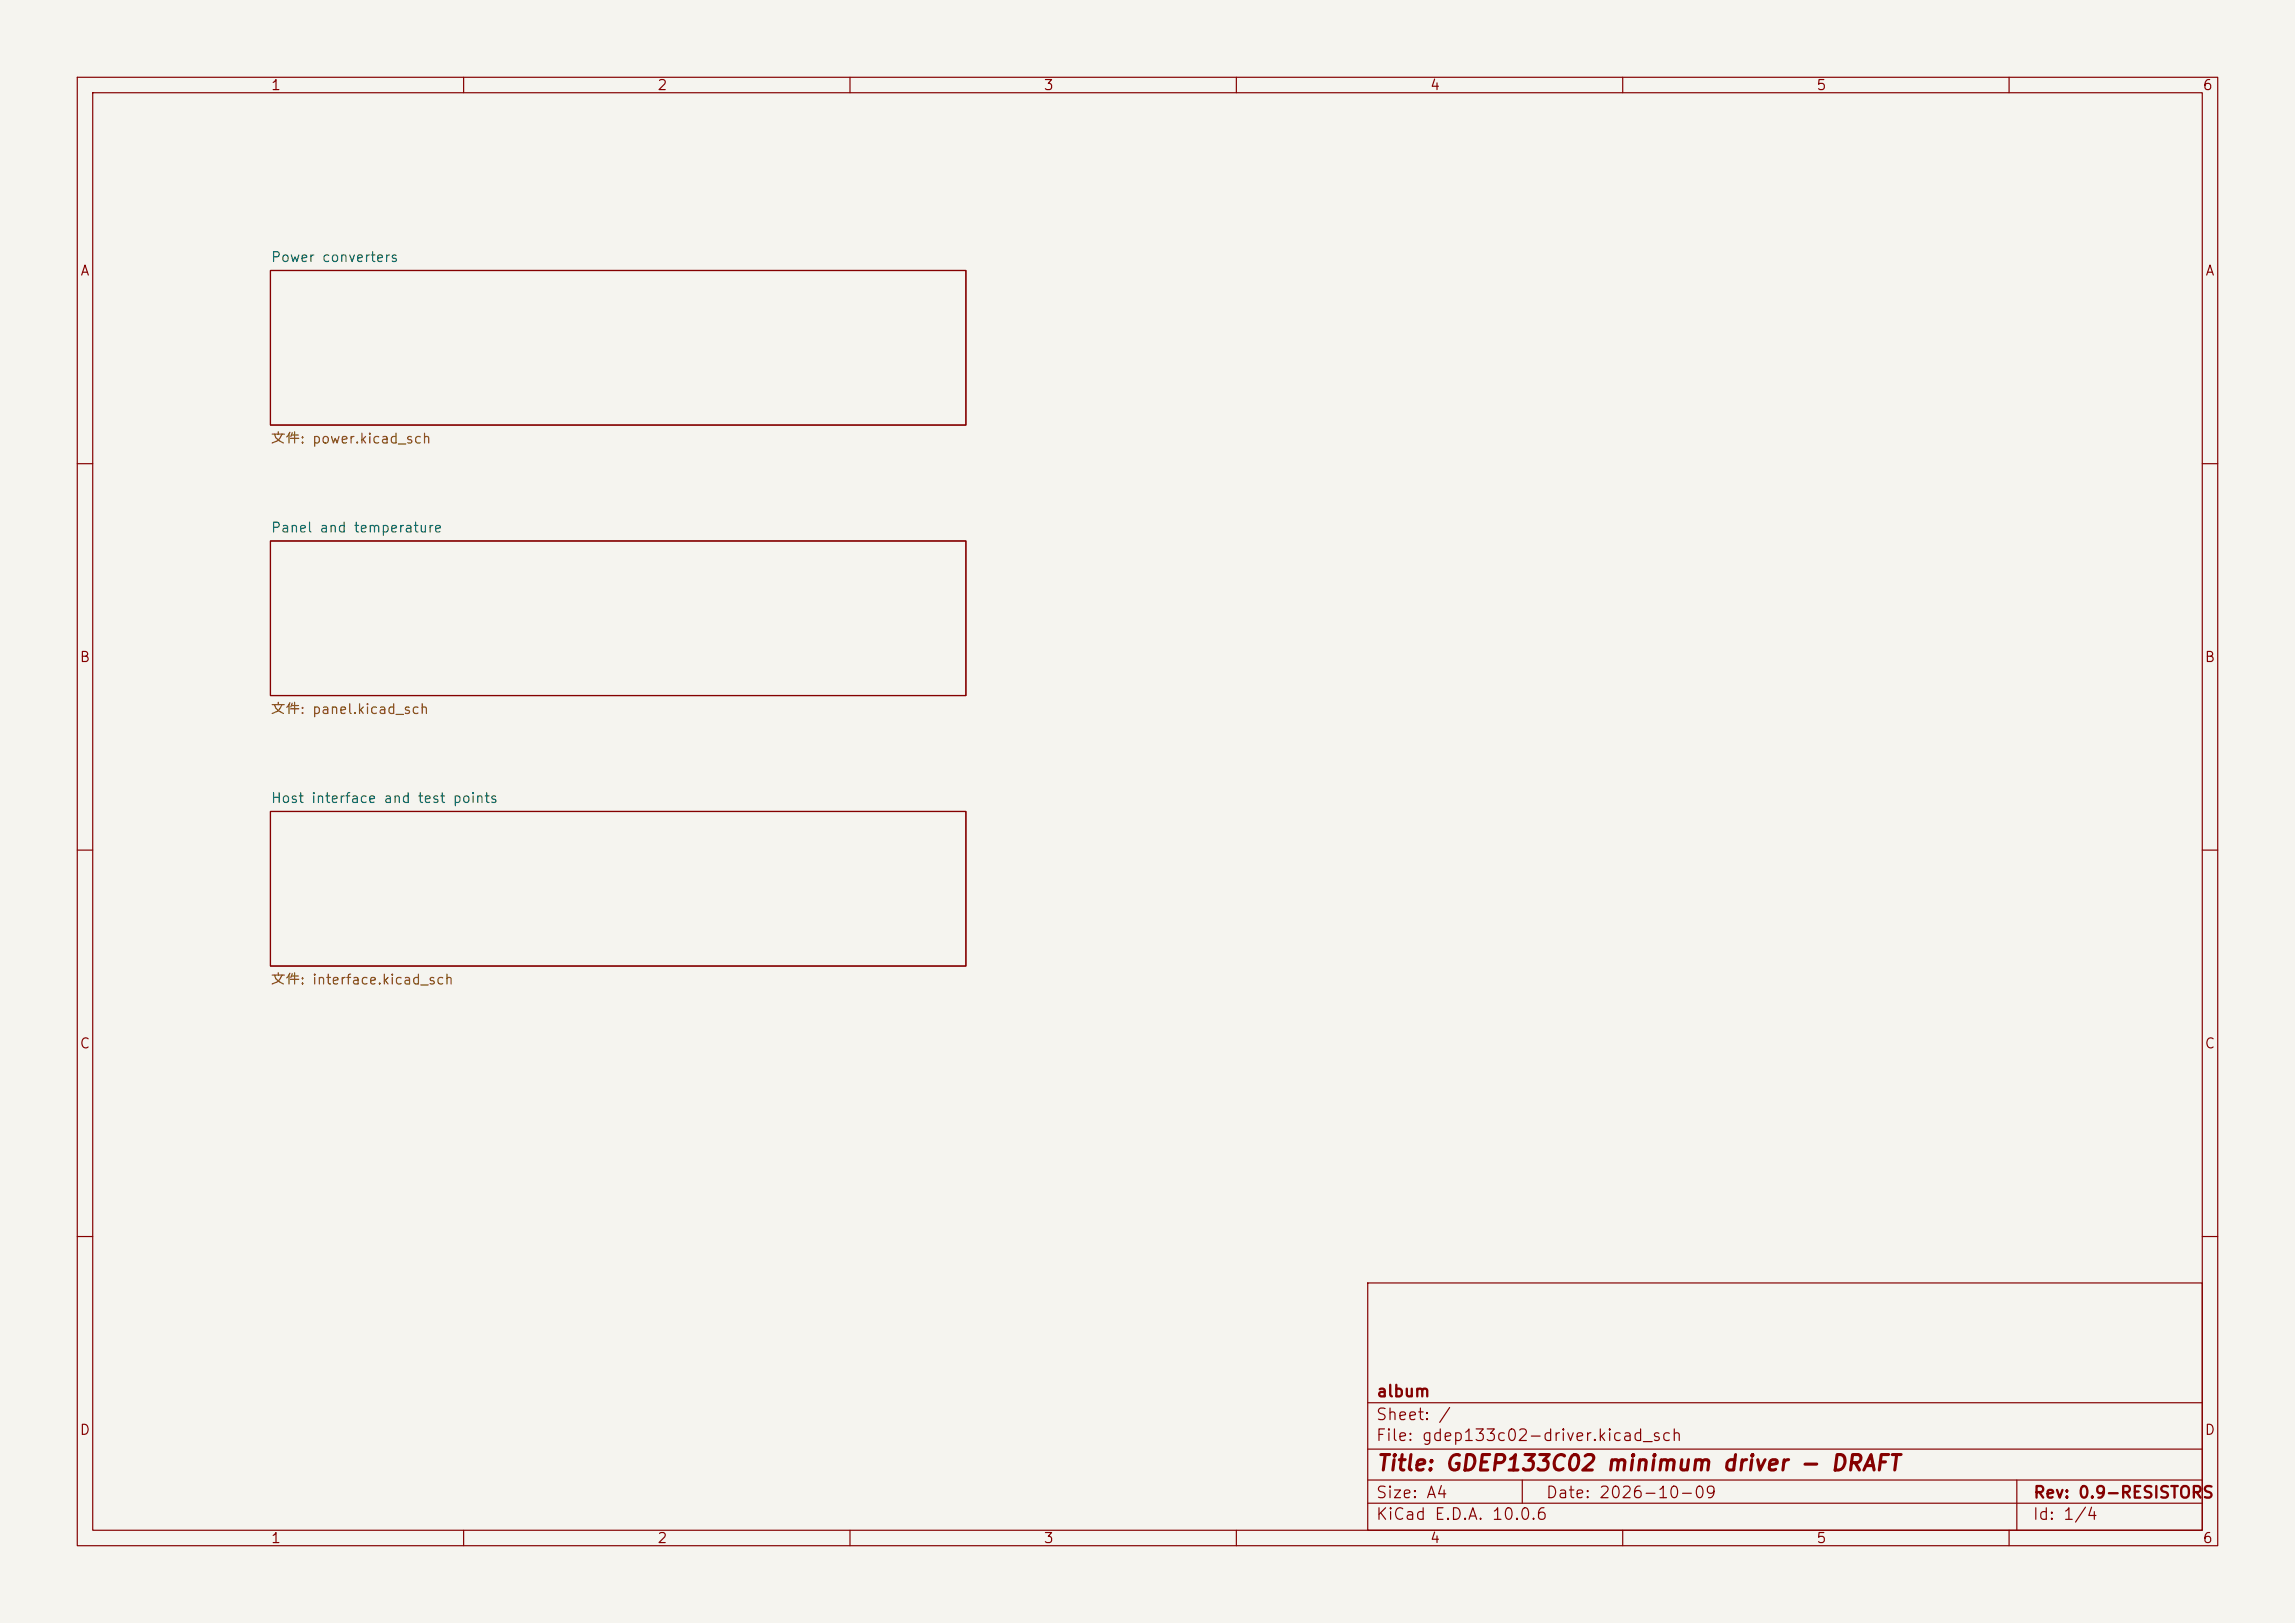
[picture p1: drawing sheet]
<svg xmlns="http://www.w3.org/2000/svg" width="297mm" height="210mm" viewBox="0 0 297 210" stroke-linecap="round" stroke-linejoin="round" font-family="sans-serif">
<defs><g id="words">
<text font-size="2" fill="#840000" x="178" y="190.8">Title: GDEP133C02 minimum driver - DRAFT</text>
<g font-size="1.5" fill="#840000">
<text x="178" y="184.1">Sheet: /</text>
<text x="178" y="181.1">album</text>
<text x="178" y="186.8">File: gdep133c02-driver.kicad_sch</text>
<text x="178" y="197">KiCad E.D.A. 10.0.6</text>
<text x="178" y="194.2">Size: A4</text>
<text x="200" y="194.2">Date: 2026-10-09</text>
<text x="263" y="197">Id: 1/4</text>
<text x="263" y="194.2">Rev: 0.9-RESISTORS</text>
</g>
<g font-size="1.3" fill="#840000">
<text x="35" y="12">1</text>
<text x="85" y="12">2</text>
<text x="135" y="12">3</text>
<text x="185" y="12">4</text>
<text x="235" y="12">5</text>
<text x="285" y="12">6</text>
<text x="10.3" y="36">A</text>
<text x="285.3" y="36">A</text>
<text x="10.2" y="86">B</text>
<text x="285.2" y="86">B</text>
<text x="10.2" y="136">C</text>
<text x="285.2" y="136">C</text>
<text x="10.2" y="186">D</text>
<text x="285.2" y="186">D</text>
<text x="35" y="200">1</text>
<text x="85" y="200">2</text>
<text x="135" y="200">3</text>
<text x="185" y="200">4</text>
<text x="235" y="200">5</text>
<text x="285" y="200">6</text>
</g>
<g font-size="1.3" fill="#006464">
<text x="35" y="34.2">Power converters</text>
<text x="35" y="69.2">Panel and temperature</text>
<text x="35" y="104.2">Host interface and test points</text>
</g>
<g font-size="1.3" fill="#725600">
<text x="35" y="57.7">文件: power.kicad_sch</text>
<text x="35" y="92.7">文件: panel.kicad_sch</text>
<text x="35" y="127.7">文件: interface.kicad_sch</text>
</g>
</g></defs>
<path d="M0 0h297v210h-297z" fill="#f5f4ef" stroke="#f5f4ef" stroke-width=".13"/>
<g fill="none" stroke="#840000" stroke-width=".15">
<path d="M10 10h277v190h-277zM12 12h273v186h-273zM60 10v2M110 10v2M160 10v2M210 10v2M260 10v2M35 35h90v20h-90zM10 60h2M35 70h90v20h-90zM285 60h2M10 110h2"/>
<path d="M35 105h90v20h-90zM285 110h2M10 160h2M177 166h108v32h-108zM285 160h2M60 198v2M110 198v2M160 198v2M177 194.5h108M177 191.5h108M177 187.5h108M177 181.5h108"/>
<path d="M197 191.5v3M210 198v2M260 198v2M261 191.5v6.5"/>
</g>
<use href="#words"/>
</svg>
